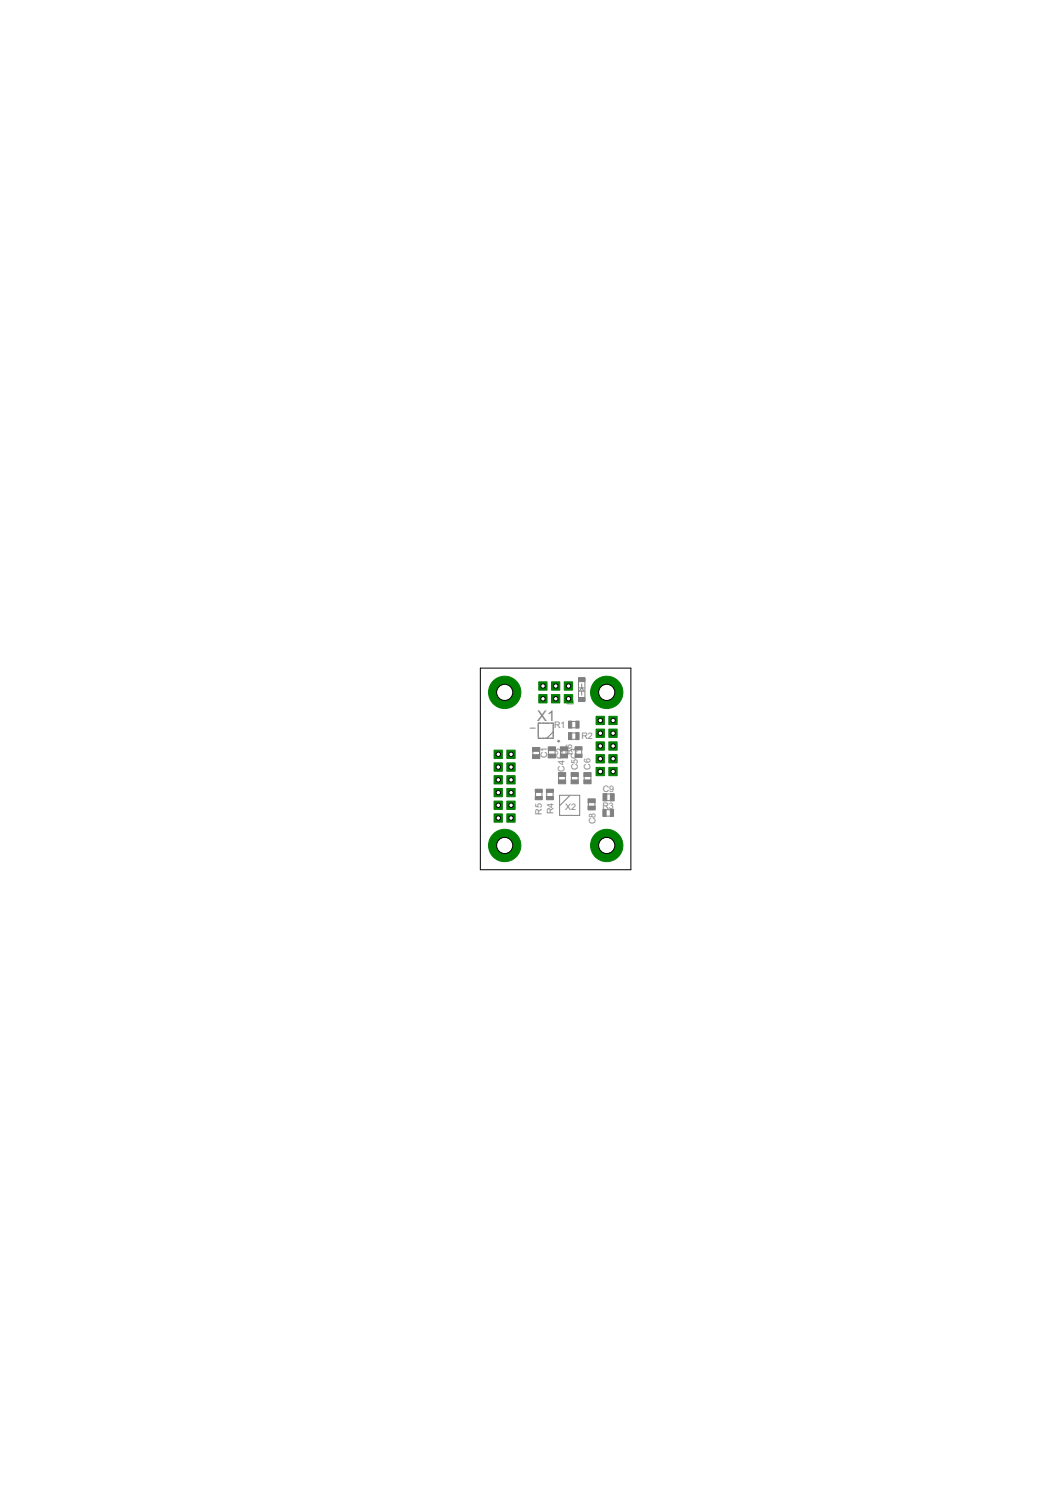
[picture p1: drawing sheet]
<svg xmlns="http://www.w3.org/2000/svg" width="210mm" height="297mm" viewBox="0 0 210 297" stroke-linecap="round" stroke-linejoin="round" font-family="sans-serif">
<defs><g id="words">
<text font-size="3.3" fill="#808080" x="106.9" y="143.4">X1</text>
<g font-size="2" fill="#808080">
<text x="114.2" y="140.4" transform="rotate(-90 114.2 140.4)">D1</text>
<text x="110.2" y="144.9">R1</text>
<text x="111.5" y="146.4" transform="rotate(-180 111.5 146.4)">*</text>
<text x="115.7" y="147.1">R2</text>
<text x="108.8" y="150.9" transform="rotate(-90 108.8 150.9)">C1</text>
<text x="112.3" y="153.5" transform="rotate(-90 112.3 153.5)">C4C2</text>
<text x="113.8" y="150.3" transform="rotate(-90 113.8 150.3)">R6</text>
<text x="115" y="153.2" transform="rotate(-90 115 153.2)">C5C3</text>
<text x="117.5" y="153.1" transform="rotate(-90 117.5 153.1)">C6</text>
<text x="110.1" y="162" transform="rotate(-90 110.1 162)">R4</text>
<text x="112.5" y="161.1">X2</text>
<text x="119.9" y="160.9">R3</text>
<text x="119.9" y="157.6">C9</text>
<text x="107.8" y="162.1" transform="rotate(-90 107.8 162.1)">R5</text>
<text x="118.5" y="164" transform="rotate(-90 118.5 164)">C8</text>
</g>
</g></defs>
<g fill="none" stroke="#808080" stroke-width=".2">
<path d="M115.1 135v4.4M115.3 136.9h.9M115.7 136.9l.5 .6h-.9zM115.7 136.1v.8M115.7 137.5v.8M116.4 135v4.4M105.5 144.9h1M106 149.5v.7M106.6 157.6v.9M107.1 143.9h3v3h-3zM107.3 149.4v.8M107.8 157.6v.9"/>
<path d="M108.8 157.6v.9M109.1 149.3v.8M110 157.6v.9M110.1 145.6l-1.3 1.3M110.4 149.3v.8M111.1 154.5v.7M111.3 158.2h4v4h-4zM111.5 149.3v.8M112.5 154.5v.7M112.9 149.3v.8M113.3 158.3l-1.9 1.9M113.7 154.5v.7"/>
<path d="M113.7 144.8h.9M113.7 143.5h.9M113.7 147.1h.9M113.7 145.8h.9M114.5 149.2v.8M115 154.5v.7M115.7 149.2v.8M116.2 154.5v.7M117.1 159.7v.7M117.6 154.5v.7M118.4 159.6v.8M120.7 158h.8"/>
<path d="M120.7 159.3h.8M120.6 161.1h.8M120.6 162.4h.8"/>
</g>
<g fill="#808080" stroke="#808080" stroke-width=".2">
<path d="M106 148.7h1.4v.8h-1.4z"/>
<path d="M106 150.2h1.4v.7h-1.4z"/>
<path d="M109.1 148.6h1.4v.8h-1.4z"/>
<path d="M109.1 150h1.4v.8h-1.4z"/>
<path d="M111.5 148.6h1.4v.8h-1.4z"/>
<path d="M111.5 150h1.4v.8h-1.4z"/>
<path d="M113.1 143.5h.6v1.4h-.6z"/>
<path d="M114.6 143.5h.6v1.4h-.6z"/>
<path d="M113.1 145.8h.6v1.4h-.6z"/>
<path d="M114.6 145.8h.6v1.4h-.6z"/>
<path d="M111.1 155.2h1.4v.7h-1.4z"/>
<path d="M111.1 153.7h1.4v.8h-1.4z"/>
<path d="M113.6 155.2h1.5v.7h-1.5z"/>
<path d="M113.6 153.7h1.5v.8h-1.5z"/>
<path d="M116.2 155.2h1.4v.7h-1.4z"/>
<path d="M116.2 153.7h1.4v.8h-1.4z"/>
<path d="M117 158.9h1.4v.8h-1.4z"/>
<path d="M117 160.4h1.4v.7h-1.4z"/>
<path d="M120 157.9h.7v1.4h-.7z"/>
<path d="M121.4 157.9h.8v1.4h-.8z"/>
<path d="M121.4 161h.7v1.4h-.7z"/>
<path d="M120 161h.6v1.4h-.6z"/>
<path d="M108.7 158.5h1.4v.6h-1.4z"/>
<path d="M108.7 157h1.4v.6h-1.4z"/>
<path d="M106.5 158.5h1.4v.6h-1.4z"/>
<path d="M106.5 157h1.4v.6h-1.4z"/>
<path d="M114.4 148.6h1.4v.6h-1.4z"/>
<path d="M114.4 150.1h1.4v.6h-1.4z"/>
<path d="M115.1 138.8h1.3v.8h-1.3z"/>
<path d="M115.1 134.8h1.3v.8h-1.3z"/>
</g>
<path d="M95.6 132.9h29.9v40.1h-29.9z" fill="none" stroke="#000" stroke-width=".2"/>
<path d="M107.2 135.7h1.6v1.6h-1.6z" fill="#008000" stroke="#008000" stroke-width=".2"/>
<circle cx="108" cy="136.5" r=".44" fill="#fff" stroke="#000" stroke-width=".2"/>
<path d="M109.7 135.7h1.7v1.6h-1.7z" fill="#008000" stroke="#008000" stroke-width=".2"/>
<circle cx="110.6" cy="136.5" r=".44" fill="#fff" stroke="#000" stroke-width=".2"/>
<path d="M112.3 135.7h1.6v1.6h-1.6z" fill="#008000" stroke="#008000" stroke-width=".2"/>
<circle cx="113.1" cy="136.5" r=".44" fill="#fff" stroke="#000" stroke-width=".2"/>
<path d="M107.2 138.2h1.6v1.6h-1.6z" fill="#008000" stroke="#008000" stroke-width=".2"/>
<circle cx="108" cy="139" r=".44" fill="#fff" stroke="#000" stroke-width=".2"/>
<path d="M109.7 138.2h1.7v1.6h-1.7z" fill="#008000" stroke="#008000" stroke-width=".2"/>
<circle cx="110.6" cy="139" r=".44" fill="#fff" stroke="#000" stroke-width=".2"/>
<path d="M112.3 138.2h1.6v1.6h-1.6z" fill="#008000" stroke="#008000" stroke-width=".2"/>
<circle cx="113.1" cy="139" r=".44" fill="#fff" stroke="#000" stroke-width=".2"/>
<circle cx="120.7" cy="168.2" r="3.2" fill="#008000" stroke="#008000" stroke-width=".2"/>
<circle cx="120.7" cy="168.2" r="1.61" fill="#fff" stroke="#000" stroke-width=".2"/>
<circle cx="120.7" cy="137.8" r="3.2" fill="#008000" stroke="#008000" stroke-width=".2"/>
<circle cx="120.7" cy="137.8" r="1.61" fill="#fff" stroke="#000" stroke-width=".2"/>
<circle cx="100.4" cy="168.2" r="3.2" fill="#008000" stroke="#008000" stroke-width=".2"/>
<circle cx="100.4" cy="168.2" r="1.61" fill="#fff" stroke="#000" stroke-width=".2"/>
<circle cx="100.4" cy="137.8" r="3.2" fill="#008000" stroke="#008000" stroke-width=".2"/>
<circle cx="100.4" cy="137.8" r="1.61" fill="#fff" stroke="#000" stroke-width=".2"/>
<path d="M118.6 152.7h1.6v1.6h-1.6z" fill="#008000" stroke="#008000" stroke-width=".2"/>
<circle cx="119.4" cy="153.5" r=".47" fill="#fff" stroke="#000" stroke-width=".2"/>
<path d="M118.6 150.1h1.6v1.7h-1.6z" fill="#008000" stroke="#008000" stroke-width=".2"/>
<circle cx="119.4" cy="151" r=".44" fill="#fff" stroke="#000" stroke-width=".2"/>
<path d="M118.6 147.6h1.6v1.6h-1.6z" fill="#008000" stroke="#008000" stroke-width=".2"/>
<circle cx="119.4" cy="148.4" r=".44" fill="#fff" stroke="#000" stroke-width=".2"/>
<path d="M118.6 145.1h1.6v1.6h-1.6z" fill="#008000" stroke="#008000" stroke-width=".2"/>
<circle cx="119.4" cy="145.9" r=".44" fill="#fff" stroke="#000" stroke-width=".2"/>
<path d="M118.6 142.5h1.6v1.7h-1.6z" fill="#008000" stroke="#008000" stroke-width=".2"/>
<circle cx="119.4" cy="143.3" r=".44" fill="#fff" stroke="#000" stroke-width=".2"/>
<path d="M121.1 152.7h1.7v1.6h-1.7z" fill="#008000" stroke="#008000" stroke-width=".2"/>
<circle cx="122" cy="153.5" r=".44" fill="#fff" stroke="#000" stroke-width=".2"/>
<path d="M121.1 150.1h1.7v1.7h-1.7z" fill="#008000" stroke="#008000" stroke-width=".2"/>
<circle cx="122" cy="151" r=".44" fill="#fff" stroke="#000" stroke-width=".2"/>
<path d="M121.1 147.6h1.7v1.6h-1.7z" fill="#008000" stroke="#008000" stroke-width=".2"/>
<circle cx="122" cy="148.4" r=".44" fill="#fff" stroke="#000" stroke-width=".2"/>
<path d="M121.1 145.1h1.7v1.6h-1.7z" fill="#008000" stroke="#008000" stroke-width=".2"/>
<circle cx="122" cy="145.9" r=".44" fill="#fff" stroke="#000" stroke-width=".2"/>
<path d="M121.1 142.5h1.7v1.7h-1.7z" fill="#008000" stroke="#008000" stroke-width=".2"/>
<circle cx="122" cy="143.3" r=".44" fill="#fff" stroke="#000" stroke-width=".2"/>
<path d="M100.8 149.2h1.7v1.7h-1.7z" fill="#008000" stroke="#008000" stroke-width=".2"/>
<circle cx="101.7" cy="150.1" r=".44" fill="#fff" stroke="#000" stroke-width=".2"/>
<path d="M100.8 151.8h1.7v1.6h-1.7z" fill="#008000" stroke="#008000" stroke-width=".2"/>
<circle cx="101.7" cy="152.6" r=".44" fill="#fff" stroke="#000" stroke-width=".2"/>
<path d="M100.8 154.3h1.7v1.7h-1.7z" fill="#008000" stroke="#008000" stroke-width=".2"/>
<circle cx="101.7" cy="155.2" r=".44" fill="#fff" stroke="#000" stroke-width=".2"/>
<path d="M100.8 156.9h1.7v1.6h-1.7z" fill="#008000" stroke="#008000" stroke-width=".2"/>
<circle cx="101.7" cy="157.7" r=".44" fill="#fff" stroke="#000" stroke-width=".2"/>
<path d="M100.8 159.4h1.7v1.6h-1.7z" fill="#008000" stroke="#008000" stroke-width=".2"/>
<circle cx="101.7" cy="160.2" r=".44" fill="#fff" stroke="#000" stroke-width=".2"/>
<path d="M100.8 161.9h1.7v1.7h-1.7z" fill="#008000" stroke="#008000" stroke-width=".2"/>
<circle cx="101.7" cy="162.8" r=".44" fill="#fff" stroke="#000" stroke-width=".2"/>
<path d="M98.3 149.2h1.6v1.7h-1.6z" fill="#008000" stroke="#008000" stroke-width=".2"/>
<circle cx="99.1" cy="150.1" r=".44" fill="#fff" stroke="#000" stroke-width=".2"/>
<path d="M98.3 151.8h1.6v1.6h-1.6z" fill="#008000" stroke="#008000" stroke-width=".2"/>
<circle cx="99.1" cy="152.6" r=".44" fill="#fff" stroke="#000" stroke-width=".2"/>
<path d="M98.3 154.3h1.6v1.7h-1.6z" fill="#008000" stroke="#008000" stroke-width=".2"/>
<circle cx="99.1" cy="155.2" r=".44" fill="#fff" stroke="#000" stroke-width=".2"/>
<path d="M98.3 156.9h1.6v1.6h-1.6z" fill="#008000" stroke="#008000" stroke-width=".2"/>
<circle cx="99.1" cy="157.7" r=".44" fill="#fff" stroke="#000" stroke-width=".2"/>
<path d="M98.3 159.4h1.6v1.6h-1.6z" fill="#008000" stroke="#008000" stroke-width=".2"/>
<circle cx="99.1" cy="160.2" r=".44" fill="#fff" stroke="#000" stroke-width=".2"/>
<path d="M98.3 161.9h1.6v1.7h-1.6z" fill="#008000" stroke="#008000" stroke-width=".2"/>
<circle cx="99.1" cy="162.8" r=".44" fill="#fff" stroke="#000" stroke-width=".2"/>
<use href="#words"/>
</svg>
